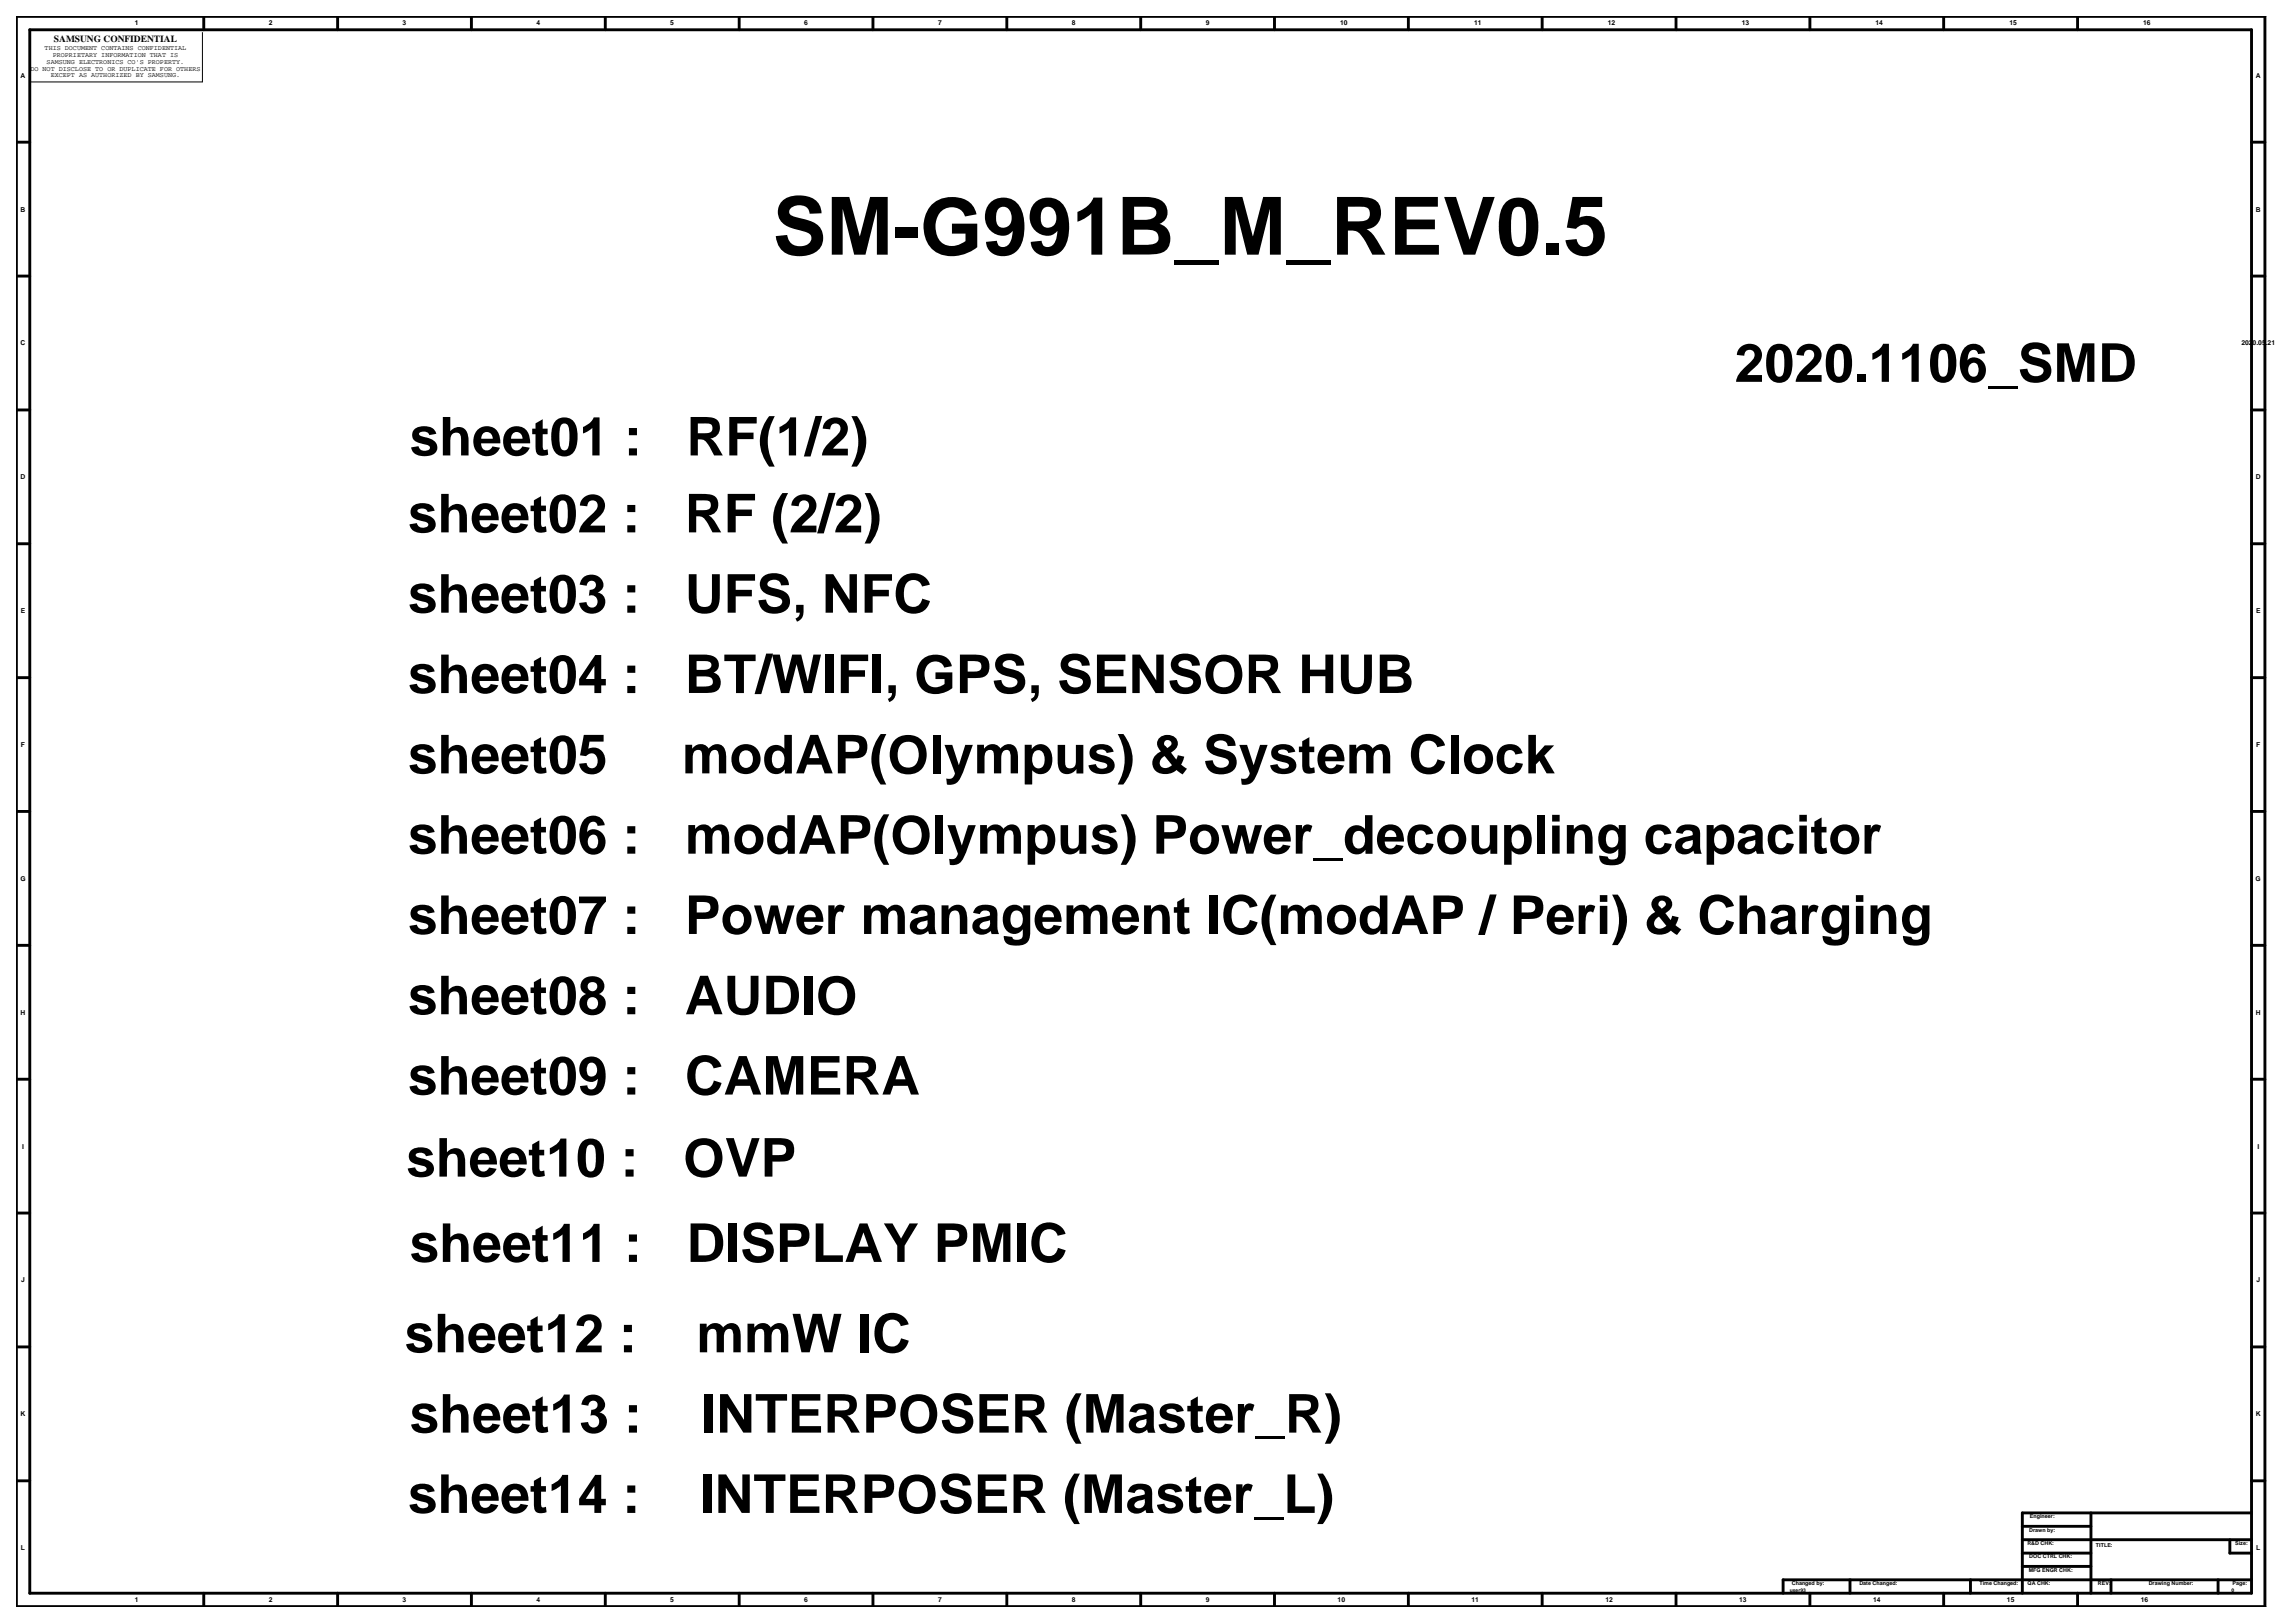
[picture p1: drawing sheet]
<svg xmlns="http://www.w3.org/2000/svg" width="420mm" height="297mm" viewBox="0 0 420 297" stroke-linecap="round" stroke-linejoin="round" font-family="sans-serif">
<defs><g id="words">
<text font-size="14.7" x="141.4" y="46.6">SM-G991B_M_REV0.5</text>
<g font-size="9.8">
<text x="317.4" y="69.9">2020.1106_SMD</text>
<text x="74.9" y="83.3">sheet01 :</text>
<text x="125.6" y="83.3">RF(1/2)</text>
<text x="74.6" y="97.4">sheet02 :</text>
<text x="125.3" y="97.4">RF (2/2)</text>
<text x="74.6" y="112.1">sheet03 :</text>
<text x="125.3" y="112.1">UFS, NFC</text>
<text x="74.6" y="126.8">sheet04 :</text>
<text x="125.3" y="126.8">BT/WIFI, GPS, SENSOR HUB</text>
<text x="74.6" y="141.5">sheet05</text>
<text x="124.8" y="141.5">modAP(Olympus) &amp; System Clock</text>
<text x="74.6" y="156.2">sheet06 :</text>
<text x="125.3" y="156.2">modAP(Olympus) Power_decoupling capacitor</text>
<text x="74.6" y="170.9">sheet07 :</text>
<text x="125.3" y="170.9">Power management IC(modAP / Peri) &amp; Charging</text>
<text x="74.6" y="185.6">sheet08 :</text>
<text x="125.3" y="185.6">AUDIO</text>
<text x="74.6" y="200.3">sheet09 :</text>
<text x="125.3" y="200.3">CAMERA</text>
<text x="74.3" y="215.3">sheet10 :</text>
<text x="125" y="215.3">OVP</text>
<text x="74.9" y="230.9">sheet11 :</text>
<text x="125.6" y="230.9">DISPLAY PMIC</text>
<text x="74" y="247.5">sheet12 :</text>
<text x="127.5" y="247.5">mmW IC</text>
<text x="74.9" y="262.1">sheet13 :</text>
<text x="128.4" y="262.1">INTERPOSER (Master_R)</text>
<text x="74.6" y="276.8">sheet14 :</text>
<text x="128.1" y="276.8">INTERPOSER (Master_L)</text>
</g>
<text font-size="1.7" x="9.9" y="7.7">SAMSUNG CONFIDENTIAL</text>
<g font-size="1.2">
<text x="24.7" y="4.7">1</text>
<text x="49.2" y="4.7">2</text>
<text x="73.7" y="4.7">3</text>
<text x="98.2" y="4.7">4</text>
<text x="122.7" y="4.7">5</text>
<text x="147.2" y="4.7">6</text>
<text x="171.7" y="4.7">7</text>
<text x="196.2" y="4.7">8</text>
<text x="220.7" y="4.7">9</text>
<text x="245.3" y="4.7">10</text>
<text x="269.8" y="4.7">11</text>
<text x="294.3" y="4.7">12</text>
<text x="318.7" y="4.7">13</text>
<text x="343.2" y="4.7">14</text>
<text x="367.7" y="4.7">15</text>
<text x="392.2" y="4.7">16</text>
<text x="8.2" y="9.2">THIS DOCUMENT CONTAINS CONFIDENTIAL</text>
<text x="8.5" y="11.7">SAMSUNG ELECTRONICS CO'S PROPERTY.</text>
<text x="9.6" y="10.5">PROPRIETARY INFORMATION THAT IS</text>
<text x="3.8" y="14.2">A</text>
<text x="5.6" y="12.9">DO NOT DISCLOSE TO OR DUPLICATE FOR OTHERS</text>
<text x="9.3" y="14.1">EXCEPT AS AUTHORIZED BY SAMSUNG.</text>
<text x="412.8" y="14.2">A</text>
<text x="3.8" y="38.7">B</text>
<text x="412.8" y="38.7">B</text>
<text x="3.8" y="63.2">C</text>
<text x="410.2" y="63.2">2020.05.21</text>
<text x="3.8" y="87.7">D</text>
<text x="412.8" y="87.7">D</text>
<text x="3.8" y="112.2">E</text>
<text x="412.9" y="112.2">E</text>
<text x="3.8" y="136.7">F</text>
<text x="412.9" y="136.7">F</text>
<text x="3.7" y="161.2">G</text>
<text x="412.8" y="161.2">G</text>
<text x="3.8" y="185.7">H</text>
<text x="412.8" y="185.7">H</text>
<text x="4" y="210.2">I</text>
<text x="413.1" y="210.2">I</text>
<text x="3.9" y="234.7">J</text>
<text x="412.9" y="234.7">J</text>
<text x="3.8" y="259.2">K</text>
<text x="412.8" y="259.2">K</text>
<text x="3.8" y="283.7">L</text>
<text x="412.9" y="283.7">L</text>
<text x="24.7" y="293.2">1</text>
<text x="49.2" y="293.2">2</text>
<text x="73.7" y="293.2">3</text>
<text x="98.2" y="293.2">4</text>
<text x="122.7" y="293.2">5</text>
<text x="147.2" y="293.2">6</text>
<text x="171.7" y="293.2">7</text>
<text x="196.2" y="293.2">8</text>
<text x="220.7" y="293.2">9</text>
<text x="244.8" y="293.2">10</text>
<text x="269.3" y="293.2">11</text>
<text x="293.8" y="293.2">12</text>
<text x="318.3" y="293.2">13</text>
<text x="342.8" y="293.2">14</text>
<text x="367.3" y="293.2">15</text>
<text x="391.8" y="293.2">16</text>
</g>
<g font-size="1">
<text x="371.4" y="280.2">Drawn by:</text>
<text x="371.5" y="277.8">Engineer:</text>
<text x="371" y="282.7">R&amp;D CHK:</text>
<text x="371.3" y="287.6">MFG ENGR CHK:</text>
<text x="371.4" y="285.2">DOC CTRL CHK:</text>
<text x="383.6" y="283">TITLE:</text>
<text x="409.1" y="282.7">Size:</text>
<text x="327.9" y="290.1">Changed by:</text>
<text x="340.3" y="290.1">Date Changed:</text>
<text x="362.2" y="290.1">Time Changed:</text>
<text x="371.1" y="290.1">QA CHK:</text>
<text x="383.9" y="290.1">REV:</text>
<text x="393.2" y="290.1">Drawing Number:</text>
<text x="408.6" y="290.1">Page:</text>
</g>
<g font-size=".9">
<text x="327.5" y="291.2">user93</text>
<text x="408.4" y="291.2">0</text>
</g>
</g></defs>
<!-- layer: MFD Layer /idea/tmp/Extended-Print.cd77.park.sheet0.24.mfd -->
<g fill="none" stroke="#000" stroke-width=".53">
<path d="M3 3h411.5v291h-411.5zM5.5 5.5h406.5v286h-406.5zM37.3 3v2.5M61.8 3v2.5M86.3 3v2.5M110.8 3v2.5M135.3 3v2.5M159.8 3v2.5M184.3 3v2.5M208.8 3v2.5M233.2 3v2.5M257.7 3v2.5"/>
<path d="M282.2 3v2.5M306.7 3v2.5M331.2 3v2.5M355.7 3v2.5M380.2 3v2.5M3 26h2.5M412 26h2.5M3 50.5h2.5M412 50.5h2.5M3 75h2.5M412 75h2.5M3 99.5h2.5"/>
<path d="M412 99.5h2.5M3 124h2.5M412 124h2.5M3 148.5h2.5M412 148.5h2.5M3 173h2.5M412 173h2.5M3 197.5h2.5M412 197.5h2.5M3 222h2.5M412 222h2.5M3 246.5h2.5"/>
<path d="M412 246.5h2.5M3 271h2.5M370.1 279.3h12.6M382.7 276.8v14.7M412 271h2.5M412 276.8h-41.9v14.7M37.3 291.5v2.5M61.8 291.5v2.5M86.3 291.5v2.5M110.8 291.5v2.5M135.3 291.5v2.5M159.8 291.5v2.5"/>
<path d="M184.3 291.5v2.5M208.8 291.5v2.5M233.2 291.5v2.5M257.7 291.5v2.5M282.2 291.5v2.5M306.7 291.5v2.5M331.2 291.5v2.5M338.6 289.1v2.4M355.7 291.5v2.5M360.6 289.1v2.4M370.1 281.7h41.9M370.1 284.2h12.6"/>
<path d="M370.1 286.6h12.6M380.2 291.5v2.5M386.3 289.1v2.4M405.9 289.1v2.4M408.1 281.7v2.5h3.9M412 289.1h-85.7v2.4"/>
</g>
<path d="M37 5.9v9.1h-31.5" fill="none" stroke="#000" stroke-width=".18"/>
<use href="#words"/>
</svg>
